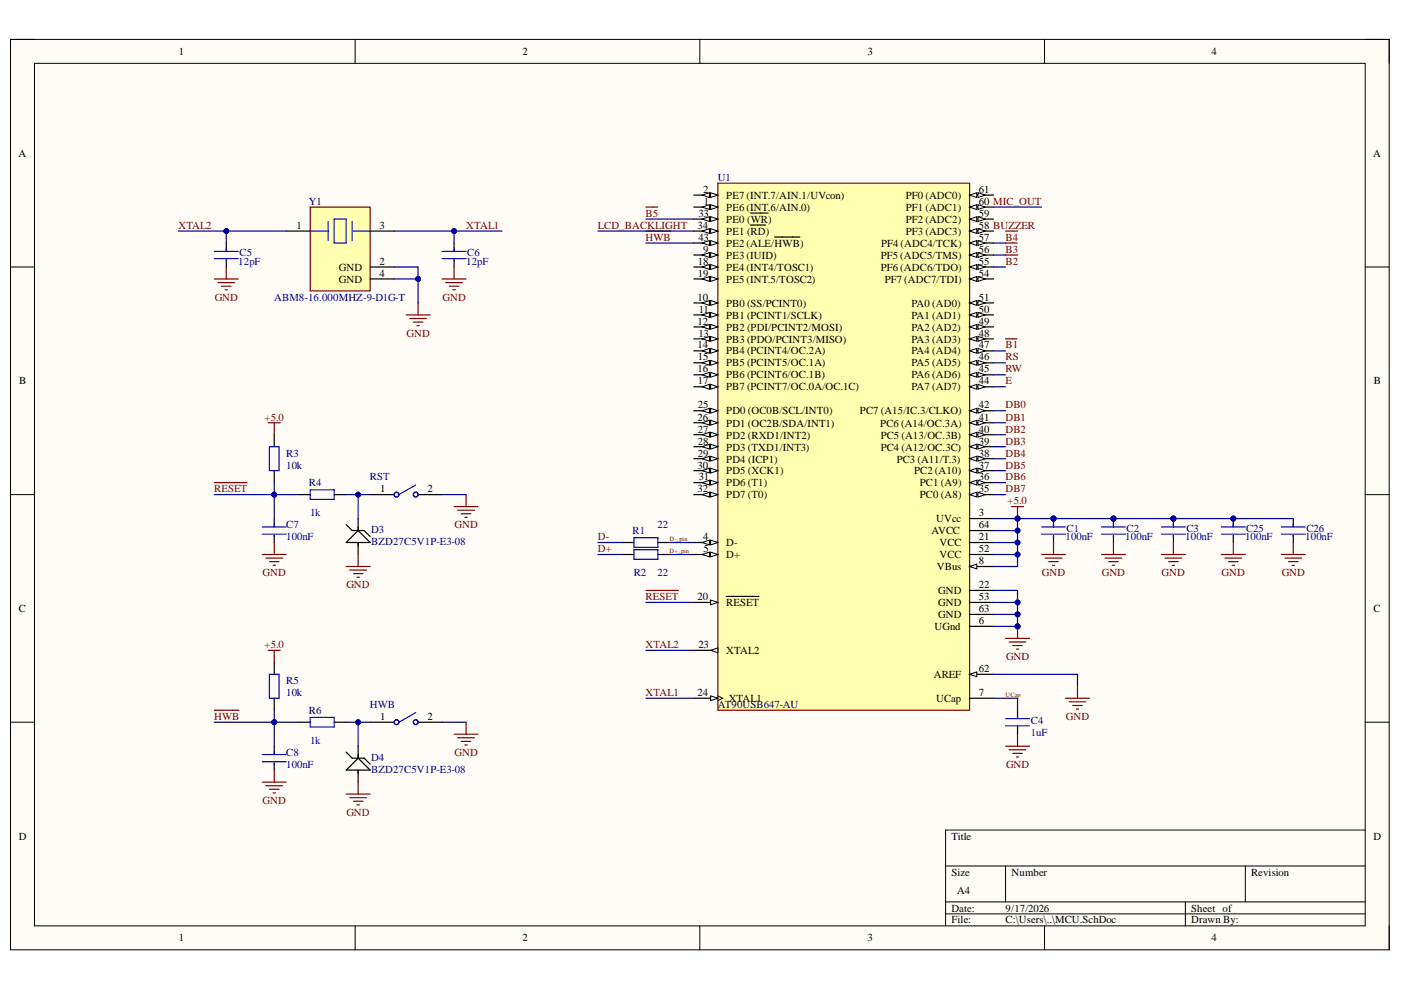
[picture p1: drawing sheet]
<svg xmlns="http://www.w3.org/2000/svg" width="297mm" height="210mm" viewBox="0 0 297 210" stroke-linecap="round" stroke-linejoin="round" font-family="sans-serif">
<defs><g id="words">
<g font-size="2.3">
<text x="37.9" y="11.7">1</text>
<text x="110.7" y="11.7">2</text>
<text x="183.9" y="11.7">3</text>
<text x="256.9" y="11.7">4</text>
<text x="3.9" y="33.3">A</text>
<text x="291.1" y="33.3">A</text>
<text x="149.1" y="40.9">2</text>
<text x="207.5" y="40.9">61</text>
<text x="148.1" y="46">33</text>
<text x="149.2" y="43.5">1</text>
<text x="154" y="44.7">PE6 (INT.6/AIN.0)</text>
<text x="154" y="42.2">PE7 (INT.7/AIN.1/UVcon)</text>
<text x="154" y="47.3">PE0 (WR)</text>
<text x="192.1" y="47.3">PF2 (ADC2)</text>
<text x="192.1" y="44.7">PF1 (ADC1)</text>
<text x="192.1" y="42.2">PF0 (ADC0)</text>
<text x="207.5" y="46">59</text>
<text x="207.5" y="43.5">60 MIC_OUT</text>
<text x="62.9" y="48.5">1</text>
<text x="80.5" y="48.5">3</text>
<text x="147.9" y="48.5">34</text>
<text x="148.1" y="51.1">43</text>
<text x="149.1" y="53.6">9</text>
<text x="154" y="49.8">PE1 (RD)</text>
<text x="154" y="52.3">PE2 (ALE/HWB)</text>
<text x="186.8" y="52.3">PF4 (ADC4/TCK)</text>
<text x="192.1" y="49.8">PF3 (ADC3)</text>
<text x="207.5" y="53.6">56</text>
<text x="207.5" y="51.1">57</text>
<text x="207.5" y="48.5">58 BUZZER</text>
<text x="71.8" y="57.4">GND</text>
<text x="71.8" y="59.9">GND</text>
<text x="80.5" y="56.1">2</text>
<text x="80.5" y="58.7">4</text>
<text x="148" y="56.1">18</text>
<text x="148" y="58.7">19</text>
<text x="154" y="54.9">PE3 (IUID)</text>
<text x="154" y="57.4">PE4 (INT4/TOSC1)</text>
<text x="154" y="59.9">PE5 (INT.5/TOSC2)</text>
<text x="186.7" y="57.4">PF6 (ADC6/TDO)</text>
<text x="186.7" y="54.9">PF5 (ADC5/TMS)</text>
<text x="187.6" y="59.9">PF7 (ADC7/TDI)</text>
<text x="207.5" y="58.7">54</text>
<text x="207.5" y="56.1">55</text>
<text x="147.9" y="63.7">10</text>
<text x="154" y="65">PB0 (SS/PCINT0)</text>
<text x="193.2" y="65">PA0 (AD0)</text>
<text x="207.5" y="63.7">51</text>
<text x="147.9" y="68.8">12</text>
<text x="148.1" y="71.4">13</text>
<text x="148.1" y="66.3">11</text>
<text x="154" y="67.5">PB1 (PCINT1/SCLK)</text>
<text x="154" y="70.1">PB2 (PDI/PCINT2/MOSI)</text>
<text x="193.2" y="70.1">PA2 (AD2)</text>
<text x="193.2" y="67.5">PA1 (AD1)</text>
<text x="207.5" y="71.4">48</text>
<text x="207.5" y="68.8">49</text>
<text x="207.5" y="66.3">50</text>
<text x="147.9" y="73.9">14</text>
<text x="148" y="76.4">15</text>
<text x="154" y="72.6">PB3 (PDO/PCINT3/MISO)</text>
<text x="154" y="75.2">PB4 (PCINT4/OC.2A)</text>
<text x="154" y="77.7">PB5 (PCINT5/OC.1A)</text>
<text x="193.2" y="77.7">PA5 (AD5)</text>
<text x="193.2" y="75.2">PA4 (AD4)</text>
<text x="193.2" y="72.6">PA3 (AD3)</text>
<text x="207.5" y="76.4">46</text>
<text x="207.5" y="73.9">47</text>
<text x="4.1" y="81.5">B</text>
<text x="147.9" y="79">16</text>
<text x="148" y="81.5">17</text>
<text x="154" y="80.2">PB6 (PCINT6/OC.1B)</text>
<text x="154" y="82.8">PB7 (PCINT7/OC.0A/OC.1C)</text>
<text x="193.2" y="82.8">PA7 (AD7)</text>
<text x="193.2" y="80.2">PA6 (AD6)</text>
<text x="207.5" y="81.5">44</text>
<text x="207.5" y="79">45</text>
<text x="291.3" y="81.5">B</text>
<text x="147.9" y="89.2">26</text>
<text x="148" y="86.6">25</text>
<text x="154" y="87.8">PD0 (OC0B/SCL/INT0)</text>
<text x="182.3" y="87.8">PC7 (A15/IC.3/CLKO)</text>
<text x="207.5" y="89.2">41</text>
<text x="207.5" y="86.6">42</text>
<text x="148" y="91.7">27</text>
<text x="148" y="94.3">28</text>
<text x="154" y="90.5">PD1 (OC2B/SDA/INT1)</text>
<text x="154" y="93">PD2 (RXD1/INT2)</text>
<text x="154" y="95.5">PD3 (TXD1/INT3)</text>
<text x="186.6" y="90.5">PC6 (A14/OC.3A)</text>
<text x="186.7" y="95.5">PC4 (A12/OC.3C)</text>
<text x="186.7" y="93">PC5 (A13/OC.3B)</text>
<text x="207.5" y="94.3">39</text>
<text x="207.5" y="91.7">40</text>
<text x="147.9" y="99.3">30</text>
<text x="148" y="96.8">29</text>
<text x="148.1" y="101.9">31</text>
<text x="154" y="98.1">PD4 (ICP1)</text>
<text x="154" y="100.6">PD5 (XCK1)</text>
<text x="190.1" y="98.1">PC3 (A11/T.3)</text>
<text x="193.8" y="100.6">PC2 (A10)</text>
<text x="207.5" y="101.9">36</text>
<text x="207.5" y="99.3">37</text>
<text x="207.5" y="96.8">38</text>
<text x="80.6" y="104.4">1</text>
<text x="90.6" y="104.4">2</text>
<text x="147.9" y="104.4">32</text>
<text x="154" y="103.1">PD6 (T1)</text>
<text x="154" y="105.7">PD7 (T0)</text>
<text x="195" y="105.7">PC0 (A8)</text>
<text x="195" y="103.1">PC1 (A9)</text>
<text x="207.5" y="104.4">35</text>
<text x="197.5" y="113.3">AVCC</text>
<text x="198.5" y="110.8">UVcc</text>
<text x="207.5" y="109.5">3</text>
<text x="207.5" y="112">64</text>
<text x="149.1" y="114.6">4</text>
<text x="149.2" y="117.1">5</text>
<text x="154" y="115.8">D-</text>
<text x="154" y="118.4">D+</text>
<text x="199.2" y="115.8">VCC</text>
<text x="199.2" y="118.4">VCC</text>
<text x="207.5" y="119.6">8</text>
<text x="207.5" y="114.6">21</text>
<text x="207.5" y="117.1">52</text>
<text x="198.7" y="120.9">VBus</text>
<text x="198.9" y="126">GND</text>
<text x="207.5" y="124.7">22</text>
<text x="4" y="129.8">C</text>
<text x="147.9" y="127.2">20</text>
<text x="154" y="128.5">RESET</text>
<text x="198.9" y="128.5">GND</text>
<text x="198.9" y="131">GND</text>
<text x="207.5" y="127.2">53</text>
<text x="207.5" y="129.8">63</text>
<text x="291.2" y="129.8">C</text>
<text x="148.1" y="137.4">23</text>
<text x="198.1" y="133.6">UGnd</text>
<text x="207.5" y="132.3">6</text>
<text x="154" y="138.7">XTAL2</text>
<text x="198" y="143.7">AREF</text>
<text x="207.5" y="142.5">62</text>
<text x="147.9" y="147.5">24</text>
<text x="154.5" y="148.9">XTAL1</text>
<text x="198.5" y="148.9">UCap</text>
<text x="207.5" y="147.5">7</text>
<text x="80.6" y="152.7">1</text>
<text x="90.6" y="152.7">2</text>
<text x="4" y="178">D</text>
<text x="201.7" y="178">Title</text>
<text x="291.2" y="178">D</text>
<text x="201.7" y="185.7">Size</text>
<text x="214.5" y="185.7">Number</text>
<text x="265.2" y="185.7">Revision</text>
<text x="203" y="189.5">A4</text>
<text x="201.7" y="193.3">Date:</text>
<text x="201.7" y="195.8">File:</text>
<text x="213.2" y="193.3">9/17/2026</text>
<text x="213.2" y="195.8">C:\Users\..\MCU.SchDoc</text>
<text x="252.6" y="193.3">Sheet of</text>
<text x="252.6" y="195.8">Drawn By:</text>
<text x="37.9" y="199.6">1</text>
<text x="110.7" y="199.6">2</text>
<text x="183.9" y="199.6">3</text>
<text x="256.9" y="199.6">4</text>
</g>
<g font-size="2.3" fill="#000080">
<text x="152.2" y="38.4">U1</text>
<text x="65.5" y="43.5">Y1</text>
<text x="50.5" y="56.1">12pF</text>
<text x="50.8" y="54.4">C5</text>
<text x="98.8" y="56.1">12pF</text>
<text x="99.1" y="54.4">C6</text>
<text x="58.1" y="63.7">ABM8-16.000MHZ-9-D1G-T</text>
<text x="60.7" y="99.3">10k</text>
<text x="60.7" y="96.8">R3</text>
<text x="78.4" y="101.9">RST</text>
<text x="65.5" y="103.1">R4</text>
<text x="60.7" y="112">C7</text>
<text x="65.7" y="109.5">1k</text>
<text x="78.7" y="113">D3</text>
<text x="134.1" y="113.3">R1</text>
<text x="139.4" y="112">22</text>
<text x="226.2" y="112.8">C1</text>
<text x="238.8" y="112.8">C2</text>
<text x="251.5" y="112.8">C3</text>
<text x="264.2" y="112.8">C25</text>
<text x="277" y="112.8">C26</text>
<text x="60.7" y="114.6">100nF</text>
<text x="78.7" y="115.6">BZD27C5V1P-E3-08</text>
<text x="225.9" y="114.6">100nF</text>
<text x="238.6" y="114.6">100nF</text>
<text x="251.3" y="114.6">100nF</text>
<text x="264" y="114.6">100nF</text>
<text x="276.7" y="114.6">100nF</text>
<text x="134.4" y="122.2">R2</text>
<text x="139.4" y="122.2">22</text>
<text x="60.7" y="147.5">10k</text>
<text x="60.7" y="145">R5</text>
<text x="65.5" y="151.4">R6</text>
<text x="78.4" y="150.1">HWB</text>
<text x="152.2" y="150.1">AT90USB647-AU</text>
<text x="218.5" y="156">1uF</text>
<text x="218.5" y="153.4">C4</text>
<text x="60.7" y="160.3">C8</text>
<text x="65.7" y="157.8">1k</text>
<text x="78.7" y="161.3">D4</text>
<text x="60.7" y="162.8">100nF</text>
<text x="78.7" y="163.8">BZD27C5V1P-E3-08</text>
</g>
<g font-size="2.3" fill="#800000">
<text x="136.9" y="46">B5</text>
<text x="37.8" y="48.5">XTAL2</text>
<text x="98.8" y="48.5">XTAL1</text>
<text x="126.7" y="48.5">LCD_BACKLIGHT</text>
<text x="136.9" y="51.1">HWB</text>
<text x="213.2" y="53.6">B3</text>
<text x="213.2" y="51.1">B4</text>
<text x="213.2" y="56.1">B2</text>
<text x="45.5" y="63.7">GND</text>
<text x="93.8" y="63.7">GND</text>
<text x="86.2" y="71.4">GND</text>
<text x="213.2" y="76.4">RS</text>
<text x="213.2" y="73.9">B1</text>
<text x="213.2" y="79">RW</text>
<text x="213.2" y="81.5">E</text>
<text x="56.1" y="89.2">+5.0</text>
<text x="213.2" y="86.6">DB0</text>
<text x="213.2" y="89.2">DB1</text>
<text x="213.2" y="91.7">DB2</text>
<text x="213.2" y="94.3">DB3</text>
<text x="213.2" y="96.8">DB4</text>
<text x="213.2" y="99.3">DB5</text>
<text x="213.2" y="101.9">DB6</text>
<text x="45.4" y="104.4">RESET</text>
<text x="213.2" y="104.4">DB7</text>
<text x="213.6" y="106.9">+5.0</text>
<text x="96.4" y="112">GND</text>
<text x="126.7" y="114.6">D-</text>
<text x="126.7" y="117.1">D+</text>
<text x="55.7" y="122.2">GND</text>
<text x="73.4" y="124.7">GND</text>
<text x="220.9" y="122.2">GND</text>
<text x="233.6" y="122.2">GND</text>
<text x="246.3" y="122.2">GND</text>
<text x="259" y="122.2">GND</text>
<text x="271.8" y="122.2">GND</text>
<text x="136.9" y="127.2">RESET</text>
<text x="56.1" y="137.4">+5.0</text>
<text x="136.9" y="137.4">XTAL2</text>
<text x="213.3" y="139.9">GND</text>
<text x="136.9" y="147.5">XTAL1</text>
<text x="45.4" y="152.7">HWB</text>
<text x="226" y="152.7">GND</text>
<text x="96.4" y="160.3">GND</text>
<text x="213.3" y="162.8">GND</text>
<text x="55.7" y="170.4">GND</text>
<text x="73.4" y="173">GND</text>
</g>
<g font-size="1.4" fill="#800000">
<text x="142" y="114.7">D-_pin</text>
<text x="142" y="117.3">D+_pin</text>
<text x="213.2" y="147.8">UCap</text>
</g>
</g></defs>
<path d="M2.2 8.4h292.3v193h-292.3z" fill-rule="evenodd" fill="#fffcf8"/>
<path d="M2.2 8.4h292.3v193h-292.3z" fill="none" stroke="#000" stroke-width=".21"/>
<path d="M7.3 13.4h282.1v182.9h-282.1z" fill-rule="evenodd" fill="#fffcf8"/>
<g fill="none" stroke="#000" stroke-width=".21">
<path d="M2.2 8.3h5.1M7.3 13.4h282.1v182.9h-282.1zM75.3 8.3v5.1M148.4 8.3v5.1M221.5 8.4v5M289.4 8.4h5.1v5M2.2 56.6h5.1M289.4 56.6h5.1M2.2 104.9h5.1M289.4 104.9h5.1M2.2 153.1h5.1M289.4 153.1h5.1"/>
<path d="M289.4 176h-88.9v20.3M75.3 196.3v5.1M148.4 196.3v5.1M200.5 183.6h88.9M200.5 191.2h88.9M200.5 193.8h88.9M213.2 183.6v7.6M221.5 196.3v5.1M251.3 191.2v5.1M264 183.6v7.6M294.5 196.3v5.1"/>
</g>
<path d="M152.2 38.8h53.4v111.8h-53.4z" fill-rule="evenodd" fill="#ffffb0"/>
<path d="M152.2 38.8h53.4v111.8h-53.4z" fill="none" stroke="#800000" stroke-width=".25"/>
<path d="M147.1 43.9h5.1" fill="none" stroke="#000" stroke-width=".25"/>
<path d="M150.7 43.4l1.5 .5-1.5 .5z" fill="#f8fcff"/>
<path d="M150.7 43.4l1.5 .5-1.5 .5z" fill="none" stroke="#000" stroke-width=".21"/>
<path d="M148.9 43.9l1.5-.5v1z" fill="#f8fcff"/>
<path d="M148.9 43.9l1.5-.5v1z" fill="none" stroke="#000" stroke-width=".21"/>
<path d="M147.1 41.4h5.1" fill="none" stroke="#000" stroke-width=".25"/>
<path d="M150.7 40.9l1.5 .5-1.5 .5z" fill="#f8fcff"/>
<path d="M150.7 40.9l1.5 .5-1.5 .5z" fill="none" stroke="#000" stroke-width=".21"/>
<path d="M148.9 41.4l1.5-.5v1z" fill="#f8fcff"/>
<path d="M148.9 41.4l1.5-.5v1z" fill="none" stroke="#000" stroke-width=".21"/>
<path d="M147.1 115h5.1M205.6 109.9h5" fill="none" stroke="#000" stroke-width=".25"/>
<path d="M150.7 114.5l1.5 .5-1.5 .5z" fill="#f8fcff"/>
<path d="M150.7 114.5l1.5 .5-1.5 .5z" fill="none" stroke="#000" stroke-width=".21"/>
<path d="M148.9 115l1.5-.5v1z" fill="#f8fcff"/>
<path d="M148.9 115l1.5-.5v1z" fill="none" stroke="#000" stroke-width=".21"/>
<path d="M147.1 117.6h5.1" fill="none" stroke="#000" stroke-width=".25"/>
<path d="M150.7 117.1l1.5 .5-1.5 .5z" fill="#f8fcff"/>
<path d="M150.7 117.1l1.5 .5-1.5 .5z" fill="none" stroke="#000" stroke-width=".21"/>
<path d="M148.9 117.6l1.5-.5v1z" fill="#f8fcff"/>
<path d="M148.9 117.6l1.5-.5v1z" fill="none" stroke="#000" stroke-width=".21"/>
<path d="M205.6 132.8h5M205.6 120.1h5M205.6 148h5" fill="none" stroke="#000" stroke-width=".25"/>
<path d="M205.6 120.1l1.5-.5v1z" fill="#f8fcff"/>
<path d="M205.6 120.1l1.5-.5v1z" fill="none" stroke="#000" stroke-width=".21"/>
<path d="M147.1 54.1h5.1" fill="none" stroke="#000" stroke-width=".25"/>
<path d="M150.7 53.6l1.5 .5-1.5 .5z" fill="#f8fcff"/>
<path d="M150.7 53.6l1.5 .5-1.5 .5z" fill="none" stroke="#000" stroke-width=".21"/>
<path d="M148.9 54.1l1.5-.5v1z" fill="#f8fcff"/>
<path d="M148.9 54.1l1.5-.5v1z" fill="none" stroke="#000" stroke-width=".21"/>
<path d="M147.1 64.2h5.1" fill="none" stroke="#000" stroke-width=".25"/>
<path d="M150.7 63.7l1.5 .5-1.5 .5z" fill="#f8fcff"/>
<path d="M150.7 63.7l1.5 .5-1.5 .5z" fill="none" stroke="#000" stroke-width=".21"/>
<path d="M148.9 64.2l1.5-.5v1z" fill="#f8fcff"/>
<path d="M148.9 64.2l1.5-.5v1z" fill="none" stroke="#000" stroke-width=".21"/>
<path d="M147.1 66.8h5.1" fill="none" stroke="#000" stroke-width=".25"/>
<path d="M150.7 66.3l1.5 .5-1.5 .5z" fill="#f8fcff"/>
<path d="M150.7 66.3l1.5 .5-1.5 .5z" fill="none" stroke="#000" stroke-width=".21"/>
<path d="M148.9 66.8l1.5-.5v1z" fill="#f8fcff"/>
<path d="M148.9 66.8l1.5-.5v1z" fill="none" stroke="#000" stroke-width=".21"/>
<path d="M147.1 69.3h5.1" fill="none" stroke="#000" stroke-width=".25"/>
<path d="M150.7 68.8l1.5 .5-1.5 .5z" fill="#f8fcff"/>
<path d="M150.7 68.8l1.5 .5-1.5 .5z" fill="none" stroke="#000" stroke-width=".21"/>
<path d="M148.9 69.3l1.5-.5v1z" fill="#f8fcff"/>
<path d="M148.9 69.3l1.5-.5v1z" fill="none" stroke="#000" stroke-width=".21"/>
<path d="M147.1 71.8h5.1" fill="none" stroke="#000" stroke-width=".25"/>
<path d="M150.7 71.3l1.5 .5-1.5 .6z" fill="#f8fcff"/>
<path d="M150.7 71.3l1.5 .5-1.5 .6z" fill="none" stroke="#000" stroke-width=".21"/>
<path d="M148.9 71.8l1.5-.5v1.1z" fill="#f8fcff"/>
<path d="M148.9 71.8l1.5-.5v1.1z" fill="none" stroke="#000" stroke-width=".21"/>
<path d="M147.1 74.4h5.1" fill="none" stroke="#000" stroke-width=".25"/>
<path d="M150.7 73.9l1.5 .5-1.5 .5z" fill="#f8fcff"/>
<path d="M150.7 73.9l1.5 .5-1.5 .5z" fill="none" stroke="#000" stroke-width=".21"/>
<path d="M148.9 74.4l1.5-.5v1z" fill="#f8fcff"/>
<path d="M148.9 74.4l1.5-.5v1z" fill="none" stroke="#000" stroke-width=".21"/>
<path d="M147.1 76.9h5.1" fill="none" stroke="#000" stroke-width=".25"/>
<path d="M150.7 76.4l1.5 .5-1.5 .5z" fill="#f8fcff"/>
<path d="M150.7 76.4l1.5 .5-1.5 .5z" fill="none" stroke="#000" stroke-width=".21"/>
<path d="M148.9 76.9l1.5-.5v1z" fill="#f8fcff"/>
<path d="M148.9 76.9l1.5-.5v1z" fill="none" stroke="#000" stroke-width=".21"/>
<path d="M147.1 79.5h5.1" fill="none" stroke="#000" stroke-width=".25"/>
<path d="M150.7 79l1.5 .5-1.5 .5z" fill="#f8fcff"/>
<path d="M150.7 79l1.5 .5-1.5 .5z" fill="none" stroke="#000" stroke-width=".21"/>
<path d="M148.9 79.5l1.5-.5v1z" fill="#f8fcff"/>
<path d="M148.9 79.5l1.5-.5v1z" fill="none" stroke="#000" stroke-width=".21"/>
<path d="M147.1 82h5.1" fill="none" stroke="#000" stroke-width=".25"/>
<path d="M150.7 81.5l1.5 .5-1.5 .5z" fill="#f8fcff"/>
<path d="M150.7 81.5l1.5 .5-1.5 .5z" fill="none" stroke="#000" stroke-width=".21"/>
<path d="M148.9 82l1.5-.5v1z" fill="#f8fcff"/>
<path d="M148.9 82l1.5-.5v1z" fill="none" stroke="#000" stroke-width=".21"/>
<path d="M147.1 56.6h5.1" fill="none" stroke="#000" stroke-width=".25"/>
<path d="M150.7 56.1l1.5 .5-1.5 .5z" fill="#f8fcff"/>
<path d="M150.7 56.1l1.5 .5-1.5 .5z" fill="none" stroke="#000" stroke-width=".21"/>
<path d="M148.9 56.6l1.5-.5v1z" fill="#f8fcff"/>
<path d="M148.9 56.6l1.5-.5v1z" fill="none" stroke="#000" stroke-width=".21"/>
<path d="M147.1 59.1h5.1" fill="none" stroke="#000" stroke-width=".25"/>
<path d="M150.7 58.6l1.5 .5-1.5 .6z" fill="#f8fcff"/>
<path d="M150.7 58.6l1.5 .5-1.5 .6z" fill="none" stroke="#000" stroke-width=".21"/>
<path d="M148.9 59.1l1.5-.5v1.1z" fill="#f8fcff"/>
<path d="M148.9 59.1l1.5-.5v1.1z" fill="none" stroke="#000" stroke-width=".21"/>
<path d="M147.1 127.7h5.1" fill="none" stroke="#000" stroke-width=".25"/>
<path d="M150.7 127.2l1.5 .5-1.5 .5z" fill="#f8fcff"/>
<path d="M150.7 127.2l1.5 .5-1.5 .5z" fill="none" stroke="#000" stroke-width=".21"/>
<path d="M205.6 115h5M147.1 137.9h5.1M154 126.5h6.9M205.6 125.2h5" fill="none" stroke="#000" stroke-width=".25"/>
<path d="M150.7 137.9l1.5-.5v1z" fill="#f8fcff"/>
<path d="M150.7 137.9l1.5-.5v1z" fill="none" stroke="#000" stroke-width=".21"/>
<path d="M147.1 148h5.1" fill="none" stroke="#000" stroke-width=".25"/>
<path d="M150.7 147.5l1.5 .5-1.5 .6z" fill="#f8fcff"/>
<path d="M150.7 147.5l1.5 .5-1.5 .6zM152.2 147.5l1 .5-1 .6" fill="none" stroke="#000" stroke-width=".21"/>
<path d="M147.1 87.1h5.1" fill="none" stroke="#000" stroke-width=".25"/>
<path d="M150.7 86.6l1.5 .5-1.5 .5z" fill="#f8fcff"/>
<path d="M150.7 86.6l1.5 .5-1.5 .5z" fill="none" stroke="#000" stroke-width=".21"/>
<path d="M148.9 87.1l1.5-.5v1z" fill="#f8fcff"/>
<path d="M148.9 87.1l1.5-.5v1z" fill="none" stroke="#000" stroke-width=".21"/>
<path d="M147.1 89.6h5.1" fill="none" stroke="#000" stroke-width=".25"/>
<path d="M150.7 89.1l1.5 .5-1.5 .5z" fill="#f8fcff"/>
<path d="M150.7 89.1l1.5 .5-1.5 .5z" fill="none" stroke="#000" stroke-width=".21"/>
<path d="M148.9 89.6l1.5-.5v1z" fill="#f8fcff"/>
<path d="M148.9 89.6l1.5-.5v1z" fill="none" stroke="#000" stroke-width=".21"/>
<path d="M147.1 92.2h5.1" fill="none" stroke="#000" stroke-width=".25"/>
<path d="M150.7 91.7l1.5 .5-1.5 .5z" fill="#f8fcff"/>
<path d="M150.7 91.7l1.5 .5-1.5 .5z" fill="none" stroke="#000" stroke-width=".21"/>
<path d="M148.9 92.2l1.5-.5v1z" fill="#f8fcff"/>
<path d="M148.9 92.2l1.5-.5v1z" fill="none" stroke="#000" stroke-width=".21"/>
<path d="M147.1 94.7h5.1" fill="none" stroke="#000" stroke-width=".25"/>
<path d="M150.7 94.2l1.5 .5-1.5 .5z" fill="#f8fcff"/>
<path d="M150.7 94.2l1.5 .5-1.5 .5z" fill="none" stroke="#000" stroke-width=".21"/>
<path d="M148.9 94.7l1.5-.5v1z" fill="#f8fcff"/>
<path d="M148.9 94.7l1.5-.5v1z" fill="none" stroke="#000" stroke-width=".21"/>
<path d="M147.1 97.2h5.1" fill="none" stroke="#000" stroke-width=".25"/>
<path d="M150.7 96.7l1.5 .5-1.5 .6z" fill="#f8fcff"/>
<path d="M150.7 96.7l1.5 .5-1.5 .6z" fill="none" stroke="#000" stroke-width=".21"/>
<path d="M148.9 97.2l1.5-.5v1.1z" fill="#f8fcff"/>
<path d="M148.9 97.2l1.5-.5v1.1z" fill="none" stroke="#000" stroke-width=".21"/>
<path d="M147.1 99.8h5.1" fill="none" stroke="#000" stroke-width=".25"/>
<path d="M150.7 99.3l1.5 .5-1.5 .5z" fill="#f8fcff"/>
<path d="M150.7 99.3l1.5 .5-1.5 .5z" fill="none" stroke="#000" stroke-width=".21"/>
<path d="M148.9 99.8l1.5-.5v1z" fill="#f8fcff"/>
<path d="M148.9 99.8l1.5-.5v1z" fill="none" stroke="#000" stroke-width=".21"/>
<path d="M147.1 102.3h5.1" fill="none" stroke="#000" stroke-width=".25"/>
<path d="M150.7 101.8l1.5 .5-1.5 .5z" fill="#f8fcff"/>
<path d="M150.7 101.8l1.5 .5-1.5 .5z" fill="none" stroke="#000" stroke-width=".21"/>
<path d="M148.9 102.3l1.5-.5v1z" fill="#f8fcff"/>
<path d="M148.9 102.3l1.5-.5v1z" fill="none" stroke="#000" stroke-width=".21"/>
<path d="M147.1 104.9h5.1" fill="none" stroke="#000" stroke-width=".25"/>
<path d="M150.7 104.4l1.5 .5-1.5 .5z" fill="#f8fcff"/>
<path d="M150.7 104.4l1.5 .5-1.5 .5z" fill="none" stroke="#000" stroke-width=".21"/>
<path d="M148.9 104.9l1.5-.5v1z" fill="#f8fcff"/>
<path d="M148.9 104.9l1.5-.5v1z" fill="none" stroke="#000" stroke-width=".21"/>
<path d="M147.1 46.4h5.1" fill="none" stroke="#000" stroke-width=".25"/>
<path d="M150.7 45.9l1.5 .5-1.5 .6z" fill="#f8fcff"/>
<path d="M150.7 45.9l1.5 .5-1.5 .6z" fill="none" stroke="#000" stroke-width=".21"/>
<path d="M148.9 46.4l1.5-.5v1.1z" fill="#f8fcff"/>
<path d="M148.9 46.4l1.5-.5v1.1z" fill="none" stroke="#000" stroke-width=".21"/>
<path d="M147.1 49h5.1M159.1 45.2h3.7" fill="none" stroke="#000" stroke-width=".25"/>
<path d="M150.7 48.5l1.5 .5-1.5 .5z" fill="#f8fcff"/>
<path d="M150.7 48.5l1.5 .5-1.5 .5z" fill="none" stroke="#000" stroke-width=".21"/>
<path d="M148.9 49l1.5-.5v1z" fill="#f8fcff"/>
<path d="M148.9 49l1.5-.5v1z" fill="none" stroke="#000" stroke-width=".21"/>
<path d="M159.1 47.7h3.2M205.6 104.9h5" fill="none" stroke="#000" stroke-width=".25"/>
<path d="M205.6 104.9l1.5-.5v1z" fill="#f8fcff"/>
<path d="M205.6 104.9l1.5-.5v1z" fill="none" stroke="#000" stroke-width=".21"/>
<path d="M207.3 104.4l1.6 .5-1.6 .5z" fill="#f8fcff"/>
<path d="M207.3 104.4l1.6 .5-1.6 .5z" fill="none" stroke="#000" stroke-width=".21"/>
<path d="M205.6 102.3h5" fill="none" stroke="#000" stroke-width=".25"/>
<path d="M205.6 102.3l1.5-.5v1z" fill="#f8fcff"/>
<path d="M205.6 102.3l1.5-.5v1z" fill="none" stroke="#000" stroke-width=".21"/>
<path d="M207.3 101.8l1.6 .5-1.6 .5z" fill="#f8fcff"/>
<path d="M207.3 101.8l1.6 .5-1.6 .5z" fill="none" stroke="#000" stroke-width=".21"/>
<path d="M205.6 99.8h5" fill="none" stroke="#000" stroke-width=".25"/>
<path d="M205.6 99.8l1.5-.5v1z" fill="#f8fcff"/>
<path d="M205.6 99.8l1.5-.5v1z" fill="none" stroke="#000" stroke-width=".21"/>
<path d="M207.3 99.3l1.6 .5-1.6 .5z" fill="#f8fcff"/>
<path d="M207.3 99.3l1.6 .5-1.6 .5z" fill="none" stroke="#000" stroke-width=".21"/>
<path d="M205.6 97.3h5" fill="none" stroke="#000" stroke-width=".25"/>
<path d="M205.6 97.3l1.5-.6v1.1z" fill="#f8fcff"/>
<path d="M205.6 97.3l1.5-.6v1.1z" fill="none" stroke="#000" stroke-width=".21"/>
<path d="M207.3 96.7l1.6 .6-1.6 .5z" fill="#f8fcff"/>
<path d="M207.3 96.7l1.6 .6-1.6 .5z" fill="none" stroke="#000" stroke-width=".21"/>
<path d="M205.6 94.7h5" fill="none" stroke="#000" stroke-width=".25"/>
<path d="M205.6 94.7l1.5-.5v1z" fill="#f8fcff"/>
<path d="M205.6 94.7l1.5-.5v1z" fill="none" stroke="#000" stroke-width=".21"/>
<path d="M207.3 94.2l1.6 .5-1.6 .5z" fill="#f8fcff"/>
<path d="M207.3 94.2l1.6 .5-1.6 .5z" fill="none" stroke="#000" stroke-width=".21"/>
<path d="M205.6 92.2h5" fill="none" stroke="#000" stroke-width=".25"/>
<path d="M205.6 92.2l1.5-.5v1z" fill="#f8fcff"/>
<path d="M205.6 92.2l1.5-.5v1z" fill="none" stroke="#000" stroke-width=".21"/>
<path d="M207.3 91.7l1.6 .5-1.6 .5z" fill="#f8fcff"/>
<path d="M207.3 91.7l1.6 .5-1.6 .5z" fill="none" stroke="#000" stroke-width=".21"/>
<path d="M205.6 89.6h5" fill="none" stroke="#000" stroke-width=".25"/>
<path d="M205.6 89.6l1.5-.5v1z" fill="#f8fcff"/>
<path d="M205.6 89.6l1.5-.5v1z" fill="none" stroke="#000" stroke-width=".21"/>
<path d="M207.3 89.1l1.6 .5-1.6 .5z" fill="#f8fcff"/>
<path d="M207.3 89.1l1.6 .5-1.6 .5z" fill="none" stroke="#000" stroke-width=".21"/>
<path d="M205.6 87.1h5" fill="none" stroke="#000" stroke-width=".25"/>
<path d="M205.6 87.1l1.5-.5v1z" fill="#f8fcff"/>
<path d="M205.6 87.1l1.5-.5v1z" fill="none" stroke="#000" stroke-width=".21"/>
<path d="M207.3 86.6l1.6 .5-1.6 .5z" fill="#f8fcff"/>
<path d="M207.3 86.6l1.6 .5-1.6 .5z" fill="none" stroke="#000" stroke-width=".21"/>
<path d="M147.1 51.5h5.1" fill="none" stroke="#000" stroke-width=".25"/>
<path d="M150.7 51l1.5 .5-1.5 .5z" fill="#f8fcff"/>
<path d="M150.7 51l1.5 .5-1.5 .5z" fill="none" stroke="#000" stroke-width=".21"/>
<path d="M148.9 51.5l1.5-.5v1z" fill="#f8fcff"/>
<path d="M148.9 51.5l1.5-.5v1z" fill="none" stroke="#000" stroke-width=".21"/>
<path d="M164.2 50.3h5.4M205.6 82h5" fill="none" stroke="#000" stroke-width=".25"/>
<path d="M205.6 82l1.5-.5v1z" fill="#f8fcff"/>
<path d="M205.6 82l1.5-.5v1z" fill="none" stroke="#000" stroke-width=".21"/>
<path d="M207.3 81.5l1.6 .5-1.6 .5z" fill="#f8fcff"/>
<path d="M207.3 81.5l1.6 .5-1.6 .5z" fill="none" stroke="#000" stroke-width=".21"/>
<path d="M205.6 79.5h5" fill="none" stroke="#000" stroke-width=".25"/>
<path d="M205.6 79.5l1.5-.5v1z" fill="#f8fcff"/>
<path d="M205.6 79.5l1.5-.5v1z" fill="none" stroke="#000" stroke-width=".21"/>
<path d="M207.3 79l1.6 .5-1.6 .5z" fill="#f8fcff"/>
<path d="M207.3 79l1.6 .5-1.6 .5z" fill="none" stroke="#000" stroke-width=".21"/>
<path d="M205.6 76.9h5" fill="none" stroke="#000" stroke-width=".25"/>
<path d="M205.6 76.9l1.5-.5v1z" fill="#f8fcff"/>
<path d="M205.6 76.9l1.5-.5v1z" fill="none" stroke="#000" stroke-width=".21"/>
<path d="M207.3 76.4l1.6 .5-1.6 .5z" fill="#f8fcff"/>
<path d="M207.3 76.4l1.6 .5-1.6 .5z" fill="none" stroke="#000" stroke-width=".21"/>
<path d="M205.6 74.4h5" fill="none" stroke="#000" stroke-width=".25"/>
<path d="M205.6 74.4l1.5-.5v1z" fill="#f8fcff"/>
<path d="M205.6 74.4l1.5-.5v1z" fill="none" stroke="#000" stroke-width=".21"/>
<path d="M207.3 73.9l1.6 .5-1.6 .5z" fill="#f8fcff"/>
<path d="M207.3 73.9l1.6 .5-1.6 .5z" fill="none" stroke="#000" stroke-width=".21"/>
<path d="M205.6 71.8h5" fill="none" stroke="#000" stroke-width=".25"/>
<path d="M205.6 71.8l1.5-.5v1.1z" fill="#f8fcff"/>
<path d="M205.6 71.8l1.5-.5v1.1z" fill="none" stroke="#000" stroke-width=".21"/>
<path d="M207.3 71.3l1.6 .5-1.6 .6z" fill="#f8fcff"/>
<path d="M207.3 71.3l1.6 .5-1.6 .6z" fill="none" stroke="#000" stroke-width=".21"/>
<path d="M205.6 69.3h5" fill="none" stroke="#000" stroke-width=".25"/>
<path d="M205.6 69.3l1.5-.5v1z" fill="#f8fcff"/>
<path d="M205.6 69.3l1.5-.5v1z" fill="none" stroke="#000" stroke-width=".21"/>
<path d="M207.3 68.8l1.6 .5-1.6 .5z" fill="#f8fcff"/>
<path d="M207.3 68.8l1.6 .5-1.6 .5z" fill="none" stroke="#000" stroke-width=".21"/>
<path d="M205.6 66.8h5" fill="none" stroke="#000" stroke-width=".25"/>
<path d="M205.6 66.8l1.5-.5v1z" fill="#f8fcff"/>
<path d="M205.6 66.8l1.5-.5v1z" fill="none" stroke="#000" stroke-width=".21"/>
<path d="M207.3 66.3l1.6 .5-1.6 .5z" fill="#f8fcff"/>
<path d="M207.3 66.3l1.6 .5-1.6 .5z" fill="none" stroke="#000" stroke-width=".21"/>
<path d="M205.6 64.2h5" fill="none" stroke="#000" stroke-width=".25"/>
<path d="M205.6 64.2l1.5-.5v1z" fill="#f8fcff"/>
<path d="M205.6 64.2l1.5-.5v1z" fill="none" stroke="#000" stroke-width=".21"/>
<path d="M207.3 63.7l1.6 .5-1.6 .5z" fill="#f8fcff"/>
<path d="M207.3 63.7l1.6 .5-1.6 .5z" fill="none" stroke="#000" stroke-width=".21"/>
<path d="M205.6 59.1h5M205.6 117.6h5M205.6 127.7h5" fill="none" stroke="#000" stroke-width=".25"/>
<path d="M205.6 59.1l1.5-.5v1.1z" fill="#f8fcff"/>
<path d="M205.6 59.1l1.5-.5v1.1z" fill="none" stroke="#000" stroke-width=".21"/>
<path d="M207.3 58.6l1.6 .5-1.6 .6z" fill="#f8fcff"/>
<path d="M207.3 58.6l1.6 .5-1.6 .6z" fill="none" stroke="#000" stroke-width=".21"/>
<path d="M205.6 56.6h5" fill="none" stroke="#000" stroke-width=".25"/>
<path d="M205.6 56.6l1.5-.5v1z" fill="#f8fcff"/>
<path d="M205.6 56.6l1.5-.5v1z" fill="none" stroke="#000" stroke-width=".21"/>
<path d="M207.3 56.1l1.6 .5-1.6 .5z" fill="#f8fcff"/>
<path d="M207.3 56.1l1.6 .5-1.6 .5z" fill="none" stroke="#000" stroke-width=".21"/>
<path d="M205.6 54.1h5" fill="none" stroke="#000" stroke-width=".25"/>
<path d="M205.6 54.1l1.5-.5v1z" fill="#f8fcff"/>
<path d="M205.6 54.1l1.5-.5v1z" fill="none" stroke="#000" stroke-width=".21"/>
<path d="M207.3 53.6l1.6 .5-1.6 .5z" fill="#f8fcff"/>
<path d="M207.3 53.6l1.6 .5-1.6 .5z" fill="none" stroke="#000" stroke-width=".21"/>
<path d="M205.6 51.5h5" fill="none" stroke="#000" stroke-width=".25"/>
<path d="M205.6 51.5l1.5-.5v1z" fill="#f8fcff"/>
<path d="M205.6 51.5l1.5-.5v1z" fill="none" stroke="#000" stroke-width=".21"/>
<path d="M207.3 51l1.6 .5-1.6 .5z" fill="#f8fcff"/>
<path d="M207.3 51l1.6 .5-1.6 .5z" fill="none" stroke="#000" stroke-width=".21"/>
<path d="M205.6 49h5" fill="none" stroke="#000" stroke-width=".25"/>
<path d="M205.6 49l1.5-.5v1z" fill="#f8fcff"/>
<path d="M205.6 49l1.5-.5v1z" fill="none" stroke="#000" stroke-width=".21"/>
<path d="M207.3 48.5l1.6 .5-1.6 .5z" fill="#f8fcff"/>
<path d="M207.3 48.5l1.6 .5-1.6 .5z" fill="none" stroke="#000" stroke-width=".21"/>
<path d="M205.6 46.5h5" fill="none" stroke="#000" stroke-width=".25"/>
<path d="M205.6 46.5l1.5-.6v1.1z" fill="#f8fcff"/>
<path d="M205.6 46.5l1.5-.6v1.1z" fill="none" stroke="#000" stroke-width=".21"/>
<path d="M207.3 45.9l1.6 .6-1.6 .5z" fill="#f8fcff"/>
<path d="M207.3 45.9l1.6 .6-1.6 .5z" fill="none" stroke="#000" stroke-width=".21"/>
<path d="M205.6 43.9h5" fill="none" stroke="#000" stroke-width=".25"/>
<path d="M205.6 43.9l1.5-.5v1z" fill="#f8fcff"/>
<path d="M205.6 43.9l1.5-.5v1z" fill="none" stroke="#000" stroke-width=".21"/>
<path d="M207.3 43.4l1.6 .5-1.6 .5z" fill="#f8fcff"/>
<path d="M207.3 43.4l1.6 .5-1.6 .5z" fill="none" stroke="#000" stroke-width=".21"/>
<path d="M205.6 41.4h5" fill="none" stroke="#000" stroke-width=".25"/>
<path d="M205.6 41.4l1.5-.5v1z" fill="#f8fcff"/>
<path d="M205.6 41.4l1.5-.5v1z" fill="none" stroke="#000" stroke-width=".21"/>
<path d="M207.3 40.9l1.6 .5-1.6 .5z" fill="#f8fcff"/>
<path d="M207.3 40.9l1.6 .5-1.6 .5z" fill="none" stroke="#000" stroke-width=".21"/>
<path d="M205.6 143h5" fill="none" stroke="#000" stroke-width=".25"/>
<path d="M205.6 143l1.5-.5v1z" fill="#f8fcff"/>
<path d="M205.6 143l1.5-.5v1z" fill="none" stroke="#000" stroke-width=".21"/>
<path d="M131.9 115h2.5M131.9 117.6h2.5M139.5 115h2.5M139.5 117.6h2.5M205.6 112.5h5M205.6 130.3h5" fill="none" stroke="#000" stroke-width=".25"/>
<path d="M134.4 114h5.1v2h-5.1zM134.4 116.6h5.1v2h-5.1z" fill="none" stroke="#00f" stroke-width=".25"/>
<circle cx="223.4" cy="109.9" r=".51" fill="#000080"/>
<circle cx="223.4" cy="109.9" r=".51" fill="none" stroke="#000080" stroke-width=".21"/>
<path d="M223.4 109.9v1.8" fill="none" stroke="#000" stroke-width=".25"/>
<circle cx="223.4" cy="109.9" r=".51" fill="#000080"/>
<circle cx="223.4" cy="109.9" r=".51" fill="none" stroke="#000080" stroke-width=".21"/>
<path d="M223.4 113.5v1.5" fill="none" stroke="#000" stroke-width=".25"/>
<path d="M220.8 111.7h5.1M220.8 113.3h5.1M223.4 111v.7M223.4 113.5v.3" fill="none" stroke="#00f" stroke-width=".25"/>
<circle cx="236.1" cy="109.9" r=".51" fill="#000080"/>
<circle cx="236.1" cy="109.9" r=".51" fill="none" stroke="#000080" stroke-width=".21"/>
<path d="M236.1 109.9v1.8" fill="none" stroke="#000" stroke-width=".25"/>
<circle cx="236.1" cy="109.9" r=".51" fill="#000080"/>
<circle cx="236.1" cy="109.9" r=".51" fill="none" stroke="#000080" stroke-width=".21"/>
<path d="M236.1 113.5v1.5" fill="none" stroke="#000" stroke-width=".25"/>
<path d="M233.5 111.7h5.1M233.5 113.3h5.1M236.1 111v.7M236.1 113.5v.3" fill="none" stroke="#00f" stroke-width=".25"/>
<circle cx="248.8" cy="109.9" r=".51" fill="#000080"/>
<circle cx="248.8" cy="109.9" r=".51" fill="none" stroke="#000080" stroke-width=".21"/>
<path d="M248.8 109.9v1.8" fill="none" stroke="#000" stroke-width=".25"/>
<circle cx="248.8" cy="109.9" r=".51" fill="#000080"/>
<circle cx="248.8" cy="109.9" r=".51" fill="none" stroke="#000080" stroke-width=".21"/>
<path d="M248.8 113.5v1.5" fill="none" stroke="#000" stroke-width=".25"/>
<path d="M246.2 111.7h5.1M246.2 113.3h5.1M248.8 111v.7M248.8 113.5v.3" fill="none" stroke="#00f" stroke-width=".25"/>
<g fill="none" stroke="#800000" stroke-width=".25">
<path d="M220.8 117.6h5.1M221.6 118.3h3.5M222.3 119.1h2.1M223.1 119.9h.5M223.4 115v2.6M233.5 117.6h5.1M234.3 118.3h3.6M235.1 119.1h2M235.8 119.9h.5M236.1 115v2.6M246.2 117.6h5.1M247 118.3h3.6"/>
<path d="M247.8 119.1h2M248.5 119.9h.5M248.8 115v2.6M213.2 135.4h5.1M214 136.1h3.5M214.7 136.9h2.1M215.5 137.6h.5M215.7 132.8v2.6"/>
</g>
<circle cx="215.7" cy="132.8" r=".51" fill="#000080"/>
<circle cx="215.7" cy="132.8" r=".51" fill="none" stroke="#000080" stroke-width=".21"/>
<path d="M136.9 49h5.3M136.9 125.2h7M213.2 158.2h5.1M214 159h3.5M214.7 159.7h2.1M215.7 155.7v2.5M215.5 160.5h.5" fill="none" stroke="#800000" stroke-width=".25"/>
<path d="M65.8 43.9h12.7v17.8h-12.7z" fill-rule="evenodd" fill="#ffffb0"/>
<g fill="none" stroke="#800000" stroke-width=".25">
<path d="M45.4 59.1h5.1M46.2 59.9h3.6M48 56.6v2.5M65.8 43.9h12.7v17.8h-12.7zM93.7 59.1h5.1M94.5 59.9h3.5M96.3 56.6v2.5M47 60.7h2M47.7 61.4h.5M86.1 66.8h5.1M86.9 67.5h3.5M87.6 68.3h2.1"/>
<path d="M88.4 69.1h.5M88.6 64.2v2.6M95.3 60.7h2M96 61.4h.5M56.9 89.6h2.5M58.1 89.6v2.6M45.4 102.3h7M55.6 117.6h5.1M56.4 118.3h3.5M57.1 119.1h2.1M57.9 119.9h.5M58.1 115v2.6"/>
<path d="M75.9 117.6v2.5M96.3 107.4h5.1M97 108.2h3.6M97.8 108.9h2M98.6 109.7h.5M98.8 104.9v2.5M214.5 107.4h2.5M215.7 107.4v2.5M56.9 137.9h2.5M58.1 137.9v2.5M73.4 120.1h5.1M74.2 120.9h3.5"/>
<path d="M74.9 121.6h2.1M75.7 122.4h.5M45.4 150.6h5.3M96.3 155.7h5.1M97 156.4h3.6M97.8 157.2h2M98.6 158h.5M98.8 153.1v2.6M55.6 165.8h5.1M56.4 166.6h3.5M57.1 167.3h2.1M57.9 168.1h.5"/>
<path d="M58.1 163.3v2.5M73.4 168.4h5.1M74.2 169.1h3.5M74.9 169.9h2.1M75.7 170.7h.5M75.9 165.8v2.6"/>
</g>
<g fill="none" stroke="#00f" stroke-width=".25">
<path d="M45.4 53.3h5.1M45.4 54.8h5.1M48 52.5v.8M48 55.1v.2M65.8 49h3.8M69.6 47v4M70.9 46.4h2.5v5.1h-2.5zM74.7 47v4M74.9 49h3.6M93.7 53.3h5.1M93.7 54.8h5.1M96.3 52.5v.8"/>
<path d="M96.3 55.1v.2M57.1 94.7h2.1v5.1h-2.1zM55.6 111.7h5.1M55.6 113.2h5.1M58.1 111v.7M58.1 113.5v.3M65.8 103.8h5.1v2.1h-5.1zM88.1 102.8l-3.5 2.1M55.6 160h5.1M57.1 143h2.1v5h-2.1zM58.1 159.2v.8M65.8 152.1h5.1v2h-5.1z"/>
<path d="M88.1 151.1l-3.5 2M55.6 161.5h5.1M58.1 161.8v.2"/>
<circle cx="84.1" cy="104.9" r=".51"/>
<circle cx="88.1" cy="104.9" r=".51"/>
<circle cx="84.1" cy="153.1" r=".51"/>
<circle cx="88.1" cy="153.1" r=".51"/>
</g>
<g fill="none" stroke="#000" stroke-width=".25">
<path d="M48 51.5v1.8M48 55.1v1.5M60.7 49h5.1M78.5 56.6h5.1M78.5 59.1h5.1M78.5 49h5.1M96.3 51.5v1.8M96.3 55.1v1.5M58.1 92.2v2.5M58.1 99.8v2.5M58.1 109.9v1.8M58.1 113.5v1.5"/>
<path d="M63.2 104.9h2.6M70.9 104.9h2.5M73.4 115l2.5-2.5 2.6 2.5zM73.4 111.2l1.3 1.3h2.5l1.3 1.3M75.9 109.9v2.6M75.9 115v2.6M78.5 104.9h5.1M88.6 104.9h5.1M58.1 140.4v2.6M58.1 148v2.6M58.1 158.2v1.8M63.2 153.1h2.6"/>
<path d="M70.9 153.1h2.5M73.4 159.5l1.3 1.2h2.5l1.3 1.3M75.9 158.2v2.5M78.5 153.1h5.1M88.6 153.1h5.1M58.1 161.8v1.5M73.4 163.3l2.5-2.6 2.6 2.6zM75.9 163.3v2.5"/>
</g>
<circle cx="215.7" cy="109.9" r=".51" fill="#000080"/>
<circle cx="215.7" cy="109.9" r=".51" fill="none" stroke="#000080" stroke-width=".21"/>
<path d="M136.9 43.9h2.6M213.2 54.1h2.6M213.2 51.5h2.5M213.2 49h2.6M213.2 71.8h2.4" fill="none" stroke="#800000" stroke-width=".25"/>
<circle cx="261.5" cy="109.9" r=".51" fill="#000080"/>
<circle cx="261.5" cy="109.9" r=".51" fill="none" stroke="#000080" stroke-width=".21"/>
<path d="M261.5 109.9v1.8" fill="none" stroke="#000" stroke-width=".25"/>
<circle cx="261.5" cy="109.9" r=".51" fill="#000080"/>
<circle cx="261.5" cy="109.9" r=".51" fill="none" stroke="#000080" stroke-width=".21"/>
<path d="M261.5 113.5v1.5M274.2 109.9v1.8M274.2 113.5v1.5M215.7 150.6v1.8M215.7 154.1v1.6" fill="none" stroke="#000" stroke-width=".25"/>
<path d="M258.9 111.7h5.1M258.9 113.3h5.1M261.5 111v.7M261.5 113.5v.3M271.7 111.7h5M271.7 113.3h5M274.2 111v.7M274.2 113.5v.3M213.2 152.4h5.1M213.2 153.9h5.1M215.7 151.6v.8M215.7 153.9v.5" fill="none" stroke="#00f" stroke-width=".25"/>
<g fill="none" stroke="#800000" stroke-width=".25">
<path d="M258.9 117.6h5.1M259.7 118.3h3.6M260.5 119.1h2M261.2 119.9h.5M261.5 115v2.6M271.7 117.6h5M272.4 118.3h3.6M273.2 119.1h2M273.9 119.9h.6M274.2 115v2.6M225.9 148h5.1M226.7 148.8h3.5"/>
<path d="M227.4 149.6h2.1M228.2 150.3h.5M228.4 145.5v2.5"/>
</g>
<path d="M126.8 115h5.1M142 115h5.1M142 117.6h5.1M210.6 109.9h12.8" fill="none" stroke="#000080" stroke-width=".25"/>
<circle cx="215.7" cy="109.9" r=".51" fill="#000080"/>
<circle cx="215.7" cy="109.9" r=".51" fill="none" stroke="#000080" stroke-width=".21"/>
<circle cx="223.4" cy="109.9" r=".51" fill="#000080"/>
<circle cx="223.4" cy="109.9" r=".51" fill="none" stroke="#000080" stroke-width=".21"/>
<path d="M223.4 109.9h12.7" fill="none" stroke="#000080" stroke-width=".25"/>
<circle cx="236.1" cy="109.9" r=".51" fill="#000080"/>
<circle cx="236.1" cy="109.9" r=".51" fill="none" stroke="#000080" stroke-width=".21"/>
<circle cx="223.4" cy="109.9" r=".51" fill="#000080"/>
<circle cx="223.4" cy="109.9" r=".51" fill="none" stroke="#000080" stroke-width=".21"/>
<path d="M236.1 109.9h12.7" fill="none" stroke="#000080" stroke-width=".25"/>
<circle cx="236.1" cy="109.9" r=".51" fill="#000080"/>
<circle cx="236.1" cy="109.9" r=".51" fill="none" stroke="#000080" stroke-width=".21"/>
<circle cx="248.8" cy="109.9" r=".51" fill="#000080"/>
<circle cx="248.8" cy="109.9" r=".51" fill="none" stroke="#000080" stroke-width=".21"/>
<path d="M215.7 109.9v10.2h-5.1" fill="none" stroke="#000080" stroke-width=".25"/>
<circle cx="215.7" cy="117.6" r=".51" fill="#000080"/>
<circle cx="215.7" cy="117.6" r=".51" fill="none" stroke="#000080" stroke-width=".21"/>
<circle cx="215.7" cy="115" r=".51" fill="#000080"/>
<circle cx="215.7" cy="115" r=".51" fill="none" stroke="#000080" stroke-width=".21"/>
<circle cx="215.7" cy="112.5" r=".51" fill="#000080"/>
<circle cx="215.7" cy="112.5" r=".51" fill="none" stroke="#000080" stroke-width=".21"/>
<circle cx="215.7" cy="109.9" r=".51" fill="#000080"/>
<circle cx="215.7" cy="109.9" r=".51" fill="none" stroke="#000080" stroke-width=".21"/>
<path d="M210.6 112.5h5.1" fill="none" stroke="#000080" stroke-width=".25"/>
<circle cx="215.7" cy="112.5" r=".51" fill="#000080"/>
<circle cx="215.7" cy="112.5" r=".51" fill="none" stroke="#000080" stroke-width=".21"/>
<path d="M210.6 115h5.1" fill="none" stroke="#000080" stroke-width=".25"/>
<circle cx="215.7" cy="115" r=".51" fill="#000080"/>
<circle cx="215.7" cy="115" r=".51" fill="none" stroke="#000080" stroke-width=".21"/>
<path d="M210.6 117.6h5.1" fill="none" stroke="#000080" stroke-width=".25"/>
<circle cx="215.7" cy="117.6" r=".51" fill="#000080"/>
<circle cx="215.7" cy="117.6" r=".51" fill="none" stroke="#000080" stroke-width=".21"/>
<path d="M210.6 125.2h5.1v7.6" fill="none" stroke="#000080" stroke-width=".25"/>
<circle cx="215.7" cy="127.7" r=".51" fill="#000080"/>
<circle cx="215.7" cy="127.7" r=".51" fill="none" stroke="#000080" stroke-width=".21"/>
<circle cx="215.7" cy="130.3" r=".51" fill="#000080"/>
<circle cx="215.7" cy="130.3" r=".51" fill="none" stroke="#000080" stroke-width=".21"/>
<circle cx="215.7" cy="132.8" r=".51" fill="#000080"/>
<circle cx="215.7" cy="132.8" r=".51" fill="none" stroke="#000080" stroke-width=".21"/>
<path d="M210.6 132.8h5.1" fill="none" stroke="#000080" stroke-width=".25"/>
<circle cx="215.7" cy="132.8" r=".51" fill="#000080"/>
<circle cx="215.7" cy="132.8" r=".51" fill="none" stroke="#000080" stroke-width=".21"/>
<path d="M210.6 130.3h5.1" fill="none" stroke="#000080" stroke-width=".25"/>
<circle cx="215.7" cy="130.3" r=".51" fill="#000080"/>
<circle cx="215.7" cy="130.3" r=".51" fill="none" stroke="#000080" stroke-width=".21"/>
<path d="M210.6 127.7h5.1" fill="none" stroke="#000080" stroke-width=".25"/>
<circle cx="215.7" cy="127.7" r=".51" fill="#000080"/>
<circle cx="215.7" cy="127.7" r=".51" fill="none" stroke="#000080" stroke-width=".21"/>
<path d="M88.6 59.1v5.1M136.9 51.5h10.2M136.9 127.7h10.2M136.9 137.9h10.2M136.9 148h10.2" fill="none" stroke="#000080" stroke-width=".25"/>
<circle cx="88.6" cy="59.1" r=".51" fill="#000080"/>
<circle cx="88.6" cy="59.1" r=".51" fill="none" stroke="#000080" stroke-width=".21"/>
<path d="M83.6 56.6h5v2.5h-5" fill="none" stroke="#000080" stroke-width=".25"/>
<circle cx="88.6" cy="59.1" r=".51" fill="#000080"/>
<circle cx="88.6" cy="59.1" r=".51" fill="none" stroke="#000080" stroke-width=".21"/>
<path d="M58.1 102.3v7.6" fill="none" stroke="#000080" stroke-width=".25"/>
<circle cx="58.1" cy="104.9" r=".51" fill="#000080"/>
<circle cx="58.1" cy="104.9" r=".51" fill="none" stroke="#000080" stroke-width=".21"/>
<path d="M58.1 104.9h5.1" fill="none" stroke="#000080" stroke-width=".25"/>
<circle cx="58.1" cy="104.9" r=".51" fill="#000080"/>
<circle cx="58.1" cy="104.9" r=".51" fill="none" stroke="#000080" stroke-width=".21"/>
<path d="M73.4 104.9h5.1" fill="none" stroke="#000080" stroke-width=".25"/>
<circle cx="75.9" cy="104.9" r=".51" fill="#000080"/>
<circle cx="75.9" cy="104.9" r=".51" fill="none" stroke="#000080" stroke-width=".21"/>
<path d="M75.9 104.9v5" fill="none" stroke="#000080" stroke-width=".25"/>
<circle cx="75.9" cy="104.9" r=".51" fill="#000080"/>
<circle cx="75.9" cy="104.9" r=".51" fill="none" stroke="#000080" stroke-width=".21"/>
<path d="M58.1 150.6v7.6" fill="none" stroke="#000080" stroke-width=".25"/>
<circle cx="58.1" cy="153.1" r=".51" fill="#000080"/>
<circle cx="58.1" cy="153.1" r=".51" fill="none" stroke="#000080" stroke-width=".21"/>
<path d="M58.1 153.1h5.1" fill="none" stroke="#000080" stroke-width=".25"/>
<circle cx="58.1" cy="153.1" r=".51" fill="#000080"/>
<circle cx="58.1" cy="153.1" r=".51" fill="none" stroke="#000080" stroke-width=".21"/>
<path d="M73.4 153.1h5.1" fill="none" stroke="#000080" stroke-width=".25"/>
<circle cx="75.9" cy="153.1" r=".51" fill="#000080"/>
<circle cx="75.9" cy="153.1" r=".51" fill="none" stroke="#000080" stroke-width=".21"/>
<path d="M75.9 153.1v5.1" fill="none" stroke="#000080" stroke-width=".25"/>
<circle cx="75.9" cy="153.1" r=".51" fill="#000080"/>
<circle cx="75.9" cy="153.1" r=".51" fill="none" stroke="#000080" stroke-width=".21"/>
<path d="M45.4 104.9h12.7M93.7 104.9h5.1M93.7 153.1h5.1" fill="none" stroke="#000080" stroke-width=".25"/>
<circle cx="58.1" cy="104.9" r=".51" fill="#000080"/>
<circle cx="58.1" cy="104.9" r=".51" fill="none" stroke="#000080" stroke-width=".21"/>
<path d="M45.4 153.1h12.7" fill="none" stroke="#000080" stroke-width=".25"/>
<circle cx="58.1" cy="153.1" r=".51" fill="#000080"/>
<circle cx="58.1" cy="153.1" r=".51" fill="none" stroke="#000080" stroke-width=".21"/>
<path d="M83.6 49h12.7v2.5" fill="none" stroke="#000080" stroke-width=".25"/>
<circle cx="96.3" cy="49" r=".51" fill="#000080"/>
<circle cx="96.3" cy="49" r=".51" fill="none" stroke="#000080" stroke-width=".21"/>
<path d="M60.7 49h-12.7v2.5" fill="none" stroke="#000080" stroke-width=".25"/>
<circle cx="48" cy="49" r=".51" fill="#000080"/>
<circle cx="48" cy="49" r=".51" fill="none" stroke="#000080" stroke-width=".21"/>
<path d="M37.8 49h10.2" fill="none" stroke="#000080" stroke-width=".25"/>
<circle cx="48" cy="49" r=".51" fill="#000080"/>
<circle cx="48" cy="49" r=".51" fill="none" stroke="#000080" stroke-width=".21"/>
<path d="M96.3 49h10.1" fill="none" stroke="#000080" stroke-width=".25"/>
<circle cx="96.3" cy="49" r=".51" fill="#000080"/>
<circle cx="96.3" cy="49" r=".51" fill="none" stroke="#000080" stroke-width=".21"/>
<path d="M210.6 76.9h2.6M210.6 79.5h2.6M210.6 82h2.6M210.6 87.1h2.6M210.6 89.6h2.6M210.6 92.2h2.6M210.6 94.7h2.6M210.6 97.3h2.6M126.8 117.6h5.1M248.8 109.9h25.4" fill="none" stroke="#000080" stroke-width=".25"/>
<circle cx="248.8" cy="109.9" r=".51" fill="#000080"/>
<circle cx="248.8" cy="109.9" r=".51" fill="none" stroke="#000080" stroke-width=".21"/>
<circle cx="261.5" cy="109.9" r=".51" fill="#000080"/>
<circle cx="261.5" cy="109.9" r=".51" fill="none" stroke="#000080" stroke-width=".21"/>
<path d="M126.8 49h20.3M136.9 46.4h10.2M210.6 43.9h10.2M210.6 56.6h2.6M210.6 54.1h2.6M210.6 51.5h2.6M210.6 74.4h2.6M210.6 99.8h2.6M210.6 104.9h2.6M210.6 102.3h2.6M210.6 148h5.1v2.6M210.6 143h17.8v2.5" fill="none" stroke="#000080" stroke-width=".25"/>
<use href="#words"/>
</svg>
